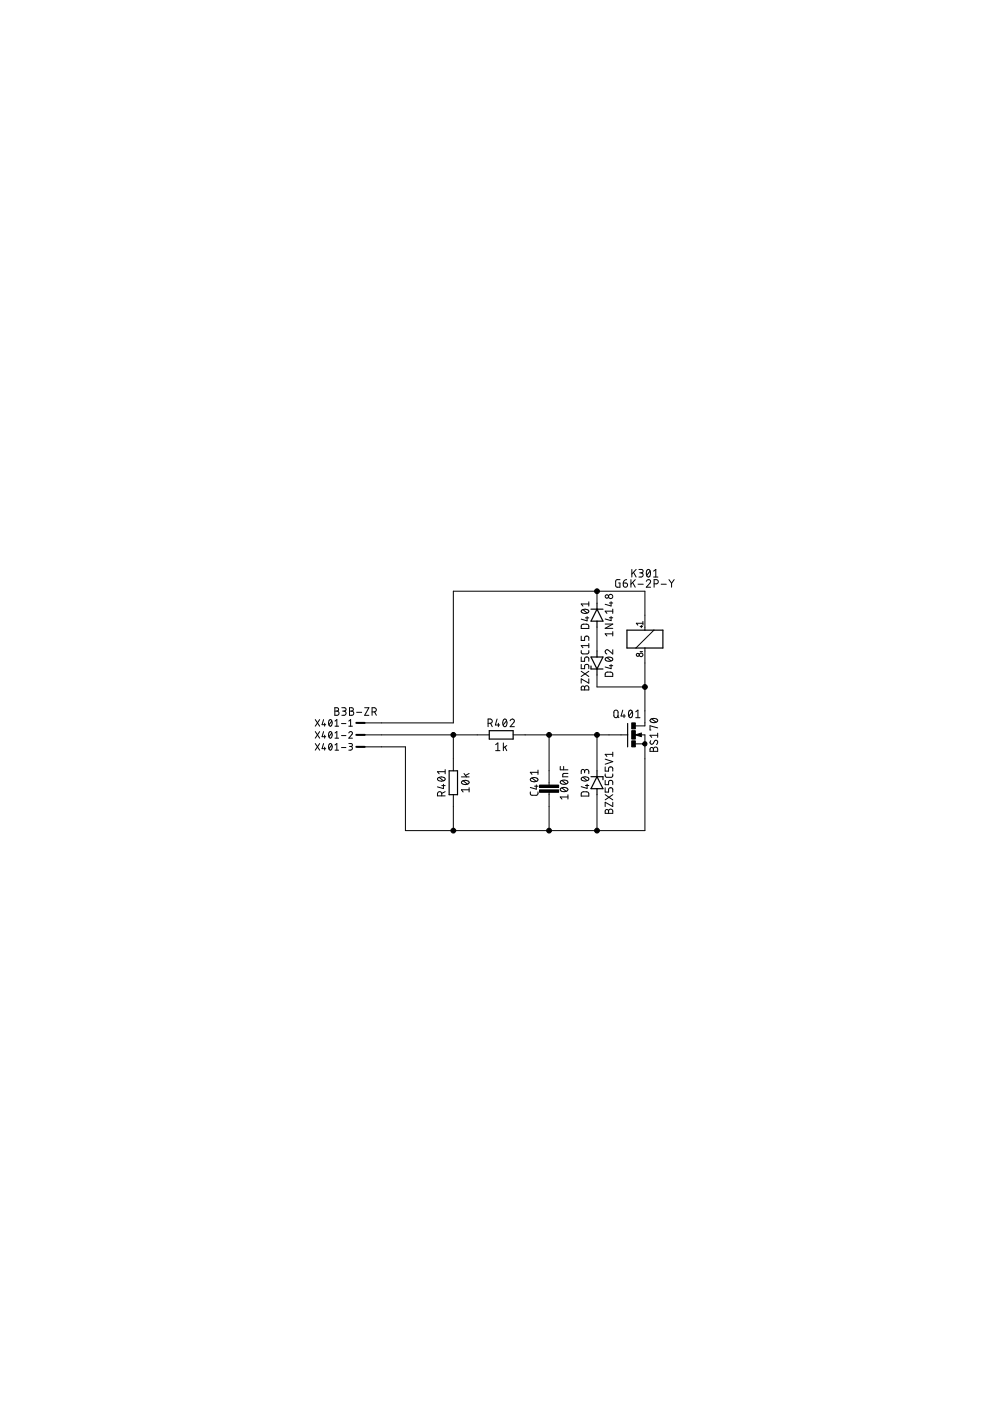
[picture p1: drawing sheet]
<svg xmlns="http://www.w3.org/2000/svg" width="210mm" height="297mm" viewBox="0 0 210 297" stroke-linecap="round" stroke-linejoin="round" font-family="sans-serif">
<g fill="none" stroke="#000" stroke-width=".21">
<path d="M123.2 139.3v.9h.8v-.5a.45 .45 0 0 1 .4-.4 .45 .45 0 0 1 .4 .4v.5M123.2 137.9l.1 .5 .3 .2h1l.2-.2v-.5M123.2 134.9v.9h.8v-.6a.45 .45 0 0 1 .4-.3 .45 .45 0 0 1 .4 .3v.6M123.3 129.4a1 1 0 0 1 1.5 .2 .95 .95 0 0 1-1.6 0zM123.4 132.5l1.2-.1 .2 .2v.6h-1.6zM123.6 129.2l.9 .8M124.1 131h.7M124.5 130.7v.9l-1.3-.3M124.8 127.6v.9M124.8 136.4v.9M124.8 136.9h-1.6l.4 .4M124.8 128.1h-1.6l.4 .4"/>
<path d="M126.6 125.3v2.6M126.6 133v5M128.3 132.3h1.6l-1.6 .9h1.6M128.4 139.5a.98 .98 0 0 1 1.5 .3 .95 .95 0 0 1-1.6 0zM128.7 139.4l.9 .7M129.2 131h.7M129.2 127.8h.7M129.6 130.7v.9l-1.3-.4M129.6 127.6v.9l-1.3-.4M129.9 137.8v.9l-.9-.8a.45 .45 0 0 0-.7 .1 .45 .45 0 0 0 .4 .7M129.9 134.4h-1.6l.4 .4M129.9 129.1v.9"/>
<path d="M129.9 133.9v.9M129.9 129.6h-1.6l.4 .4M131.4 122.9h-.7l-.1 .2-.1 1 .2 .4h.7v-.9h-.2M132.1 123.6h.6a.45 .45 0 0 1 .3 .5 .45 .45 0 0 1-.4 .4 .45 .45 0 0 1-.5-.4zM132.9 122.9l-.5 .1-.3 .6M133.8 122.9v1.6M134 120.7v1.6M134.1 123.5l.6 1M134.3 121.3l.6 1M134.7 122.9l-.9 1M134.9 120.7l-.9 1M135.3 123.9h1.1"/>
<path d="M135.5 120.7h.5a.36 .36 0 0 1 .4 .4 .36 .36 0 0 1-.4 .4h-.4M135.7 132.8h.5M135.7 138.2h.5M135.9 121.5a.44 .44 0 0 1 .5 .4 .44 .44 0 0 1-.5 .4h-.4M136 132.6v.5M136.3 132.1h-1.4l.3 .4M136.3 131.8v.7M136.7 133.6v-8.3h-40.6v28h-20.3M136.7 137.4v16.5h-2M137 123.3a.45 .45 0 0 1 .7-.4 .45 .45 0 0 1 .1 .7l-.8 .9h.9M137.2 120.8l.3-.1a.95 .95 0 0 1 0 1.6 1 1 0 0 1-.3-1.5zM137.8 121.1l-.7 .9"/>
<path d="M138.6 122.3h.9M138.6 121.1l.4-.4v1.6M138.6 133.6l-3.8 3.8M138.7 123.8h.4a.44 .44 0 0 0 .5-.5 .44 .44 0 0 0-.5-.4h-.4v1.6M140.2 123.9h1.1M141.8 122.9l.6 .8M142.4 123.7v.8M142.9 122.9l-.5 .8M66.8 152.6l1 1.4M66.8 155.1l1 1.4M66.8 157.6l1 1.4M67.8 152.6l-1 1.4"/>
<path d="M67.8 155.1l-1 1.4M67.8 157.6l-1 1.4M68.6 152.6l-.3 1h.8M68.6 155.1l-.3 1.1h.8M68.6 157.6l-.3 1.1h.8M68.8 153.4v.6M68.8 155.9v.6M68.8 158.4v.6M69.8 152.7l.1-.1a.71 .71 0 0 1 .5 .7 .71 .71 0 0 1-.5 .6l-.2-.6zM69.8 155.2l.1-.1a.71 .71 0 0 1 .5 .7 .71 .71 0 0 1-.5 .7l-.2-.7zM69.8 157.7h.1a.71 .71 0 0 1 .5 .6 .71 .71 0 0 1-.5 .7l-.2-.7zM70.4 152.9l-.7 .7"/>
<path d="M70.4 155.4l-.7 .8M70.4 157.9l-.7 .8M71 150.1h.4a.36 .36 0 0 1 .4 .3 .36 .36 0 0 1-.4 .4 .44 .44 0 0 1 .5 .4 .44 .44 0 0 1-.5 .5h-.4zM71 150.8h.4M71 152.9l.4-.3v1.4M71 155.4l.4-.3v1.4M71 157.9l.4-.3v1.4M71 154h.8M71 156.5h.8M71 159h.8M72.4 153.4h.9M72.4 156h.9"/>
<path d="M72.4 158.5h.9M72.5 150.1h.5a.36 .36 0 0 1 .4 .3 .36 .36 0 0 1-.4 .4h-.4M72.9 150.8a.44 .44 0 0 1 .5 .4 .44 .44 0 0 1-.5 .5h-.4M74 155.4a.38 .38 0 0 1 .5-.3 .38 .38 0 0 1 .1 .6l-.6 .8h.7M74 157.6l.5 .1 .2 .2-.2 .3-.4 .1M74 154h.7M74 152.9l.3-.3v1.4M74.1 150.1h.4a.36 .36 0 0 1 .4 .3 .36 .36 0 0 1-.4 .4 .44 .44 0 0 1 .5 .4 .44 .44 0 0 1-.5 .5h-.4zM74.1 150.8h.4M74.3 158.3a.39 .39 0 0 1 .4 .4 .39 .39 0 0 1-.4 .3h-.3M75.6 151h1.1M75.8 155.8h27.9"/>
<path d="M77.3 150.1h.9l-.9 1.6h.9M78.9 150.9h.4a.44 .44 0 0 0 .5-.4 .44 .44 0 0 0-.5-.4h-.4v1.6M79.4 150.9l.4 .8M96.1 155.8v7.6M103.5 153.4h.4a.46 .46 0 0 0 .5-.5 .46 .46 0 0 0-.5-.5h-.4v1.7M104 153.4l.4 .7M105.1 157.9l.5-.4v1.7M105.1 159.2h.9M105.4 152.4l-.4 1.3h.9M105.7 153.4v.7M106.7 157.5v1.7M106.8 152.6l.2-.2a.95 .95 0 0 1 0 1.7 .98 .98 0 0 1-.2-1.5z"/>
<path d="M107 158.4l.4 .8M107.4 152.8l-.7 .9M107.4 158.1l-.7 .5M108.2 152.8a.44 .44 0 0 1 .6-.3 .44 .44 0 0 1 .1 .7l-.7 .9h.9M108.8 155.8h24.3M116.4 155.8v10.7M123.2 140.9v.9h.8v-.6a.45 .45 0 0 1 .4-.3 .45 .45 0 0 1 .4 .3v.6M123.2 142.3l1.6 1.1M123.3 145.6l.4-.1 .3 .3a.44 .44 0 0 1 .4-.4 .44 .44 0 0 1 .4 .4v.5h-1.6zM124 145.8v.5M124.8 143.9v.9l-1.6-.9v.9M124.8 142.3l-1.6 1.1"/>
<path d="M126.6 143.1v2.5h10.1M126.6 155.8v7.6M128.4 142.6l1.2-.1 .3 .3v.6h-1.6zM129.2 141.1h.7M129.6 140.9v.9l-1.3-.4M129.9 159.5v.9M129.9 159.9h-1.6l.4 .5M130.3 150.7l.3-.1 .3 .1 .1 1a.44 .44 0 0 1-.4 .5 .44 .44 0 0 1-.4-.5zM130.9 151.8l.3 .4M132 150.6l-.3 1.2h.9M132.3 151.4v.8M133.4 150.7l.3-.1a.95 .95 0 0 1 0 1.6 1 1 0 0 1-.3-1.5z"/>
<path d="M134 150.9l-.7 .9M134.7 155.8h2v20.3h-50.7v-17.8h-10.2M134.7 155.8l1.3-.4v.8zM134.7 157.7h2M134.8 150.9l.5-.3v1.6M134.8 152.2h.9M137.9 158.6l.4-.1 .2 .3a.46 .46 0 0 1 .5-.4 .46 .46 0 0 1 .4 .4v.5h-1.6zM137.9 152.5a1.04 1.04 0 0 1 1.5 .3 .95 .95 0 0 1-1.6 0zM138 157a.41 .41 0 0 0-.2 .6 .41 .41 0 0 0 .6 .1l.4-.6a.4 .4 0 0 1 .6 0 .4 .4 0 0 1-.1 .6l-.1 .2M138.2 152.4l.9 .7M138.5 158.8v.5M139.4 155.4v.9"/>
<path d="M139.4 154.3l-1.6-.4v.9h.2M139.4 155.9h-1.6l.4 .4M92.9 164.9a1 1 0 0 1 1.5 .3 .97 .97 0 0 1-1.6 0zM93.1 164.8l.9 .7M93.7 168.7v-.4a.46 .46 0 0 0-.5-.4 .46 .46 0 0 0-.4 .4v.4h1.6M93.7 166.6h.7M94 166.3v.9l-1.2-.4M94.4 167.9l-.7 .3M94.4 163.6h-1.6l.3 .5M94.4 163.2v.9M96.1 168.5v7.6M97.8 164.7h1.7"/>
<path d="M97.9 165.7a1.04 1.04 0 0 1 1.6 .2 .95 .95 0 0 1-1.7 0zM98.2 165.5l.9 .8M98.4 164l.5 .7M99.5 167.4h-1.7l.4 .5M99.5 167v.9M99.5 164l-.8 .4M112.4 167.9l.1 .5 .3 .2h1l.2-.2 .1-.5M112.5 165.1a1.02 1.02 0 0 1 1.6 .2 .97 .97 0 0 1-1.7 0zM112.8 165l.9 .7M113.3 166.7h.8M113.7 166.4v.9l-1.3-.3M114.1 163.3v.9"/>
<path d="M114.1 163.7h-1.7l.4 .5M116.4 168v8.1M118.8 162.5v.7h1.6M118.9 167.2a1.03 1.03 0 0 1 1.5 .2 .97 .97 0 0 1-1.6 0zM118.9 165.6a1.03 1.03 0 0 1 1.5 .2 .97 .97 0 0 1-1.6 0zM119.1 167l.9 .8M119.1 165.5l.9 .7M119.5 162.5v.7M120.4 164h-.9l-.2 .2v.5h1.1M120.4 169h-1.6l.3 .4M120.4 168.5v.9M123.3 164.9a1.02 1.02 0 0 1 1.5 .2 .93 .93 0 0 1-1.6 0z"/>
<path d="M123.4 168l1.2-.1 .2 .2v.7h-1.6zM123.6 164.8l.9 .7M124 163.6a.44 .44 0 0 1 .4-.5 .44 .44 0 0 1 .4 .5v.4M124 163.9v-.4a.36 .36 0 0 0-.4-.4 .36 .36 0 0 0-.4 .4v.5M124.1 166.5h.7M124.5 166.3v.9l-1.3-.4M126.6 168.5v7.6M128.3 167v.9h.7v-.5a.45 .45 0 0 1 .5-.4 .45 .45 0 0 1 .4 .4v.5M128.3 165.5v.9h.7v-.6a.45 .45 0 0 1 .5-.3 .45 .45 0 0 1 .4 .3v.6M128.3 164.1v.5l.4 .2h1l.2-.2v-.5M128.3 162.6v.9h.7v-.5a.45 .45 0 0 1 .5-.4 .45 .45 0 0 1 .4 .4v.5M128.3 168.5l1.6 1.1"/>
<path d="M128.3 161l1.6 .5-1.6 .5M128.4 171.7h.4l.2 .3a.44 .44 0 0 1 .5-.5 .44 .44 0 0 1 .4 .5v.4h-1.6zM129 172v.4M129.9 170.1v.9l-1.6-.9v.9M129.9 168.5l-1.6 1.1"/>
<circle cx="128.7" cy="126.5" r=".36"/>
<circle cx="129.5" cy="126.5" r=".46"/>
<circle cx="135.2" cy="138.8" r=".31"/>
<circle cx="135.9" cy="138.8" r=".39"/>
</g>
<g fill="none" stroke="#000" stroke-width=".25">
<path d="M125.3 129.2h2.5M125.3 139.3h2.5l-1.2 2.5zM126.6 129.2l1.2 2.5h-2.5zM126.6 127.9v1.3M126.6 131.7v1.3M126.6 138v1.3M132.9 133.6h7.6v3.8h-7.6zM103.7 154.9h5.1v1.8h-5.1zM125.3 141.2v.6h2.5M126.6 141.8v1.3M133.1 153.4v4.9M95.2 163.4h1.8v5.1h-1.8z"/>
<path d="M125.3 164.7h2.5v.6M126.6 163.4v1.3M126.6 167.2v1.3M126.6 164.7l1.2 2.5h-2.5z"/>
</g>
<path d="M133.9 157.1h.8v1.2h-.8zM133.9 153.3h.8v1.2h-.8zM133.9 154.9h.8v1.8h-.8zM114.4 167.5h4v.5h-4zM114.4 166.5h4v.5h-4z" fill="#000" stroke="#000" stroke-width=".21"/>
<path d="M75.5 153.3h1.8M75.5 155.8h1.8M75.5 158.3h1.8" fill="none" stroke="#000" stroke-width=".42"/>
<path d="M135.8 155.7l-.5 .1 .5 .1" fill="none" stroke="#000" stroke-width=".32"/>
<g fill="#000" stroke="#000" stroke-width=".21">
<path d="M136.3 157.5a.46 .46 0 0 1 .8-.1 .46 .46 0 0 1-.2 .7 .46 .46 0 0 1-.6-.4h.5h-.5z" fill-rule="evenodd"/>
<circle cx="126.6" cy="125.3" r=".51"/>
<circle cx="96.1" cy="155.8" r=".51"/>
<circle cx="116.4" cy="155.8" r=".51"/>
<circle cx="126.6" cy="155.8" r=".51"/>
<circle cx="136.7" cy="145.6" r=".51"/>
<circle cx="96.1" cy="176.1" r=".51"/>
<circle cx="116.4" cy="176.1" r=".51"/>
<circle cx="126.6" cy="176.1" r=".51"/>
</g>
</svg>
